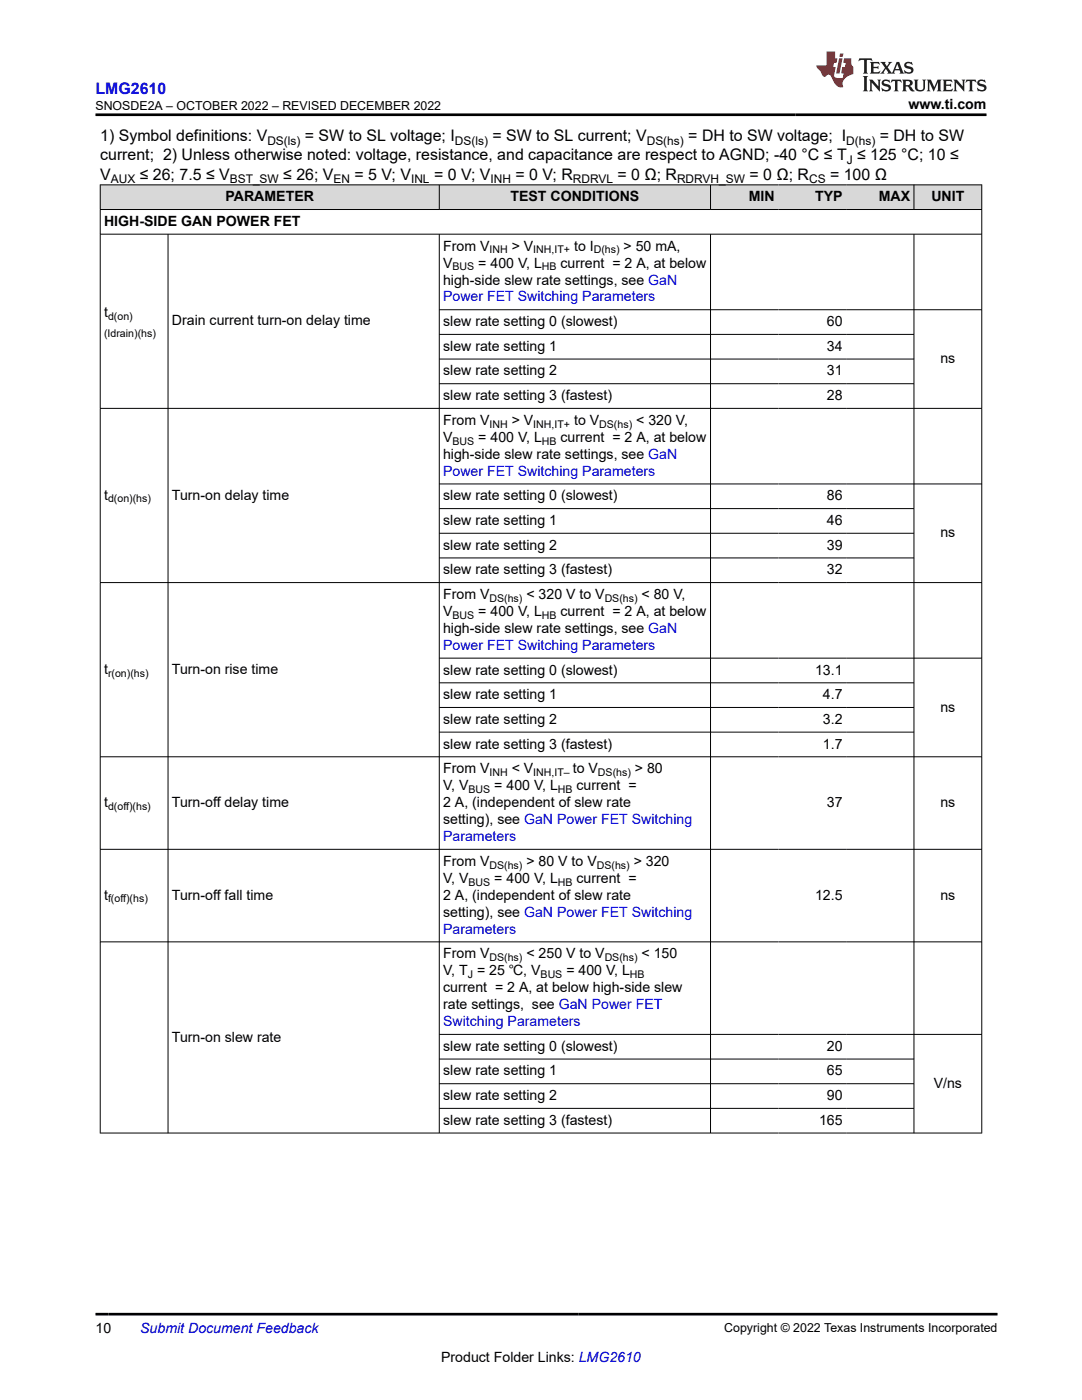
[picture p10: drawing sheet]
<svg xmlns="http://www.w3.org/2000/svg" width="216mm" height="279mm" viewBox="0 0 216 279" stroke-linecap="round" stroke-linejoin="round" font-family="sans-serif">
<defs><g id="words">
<text font-size="3.2" fill="#00f" x="19.1" y="18.7">LMG2610</text>
<g font-size="3.2">
<text x="20" y="28.2">1) Symbol definitions: V</text>
<text x="60.8" y="28.2">= SW to SL voltage; I</text>
<text x="98.3" y="28.2">= SW to SL current; V</text>
<text x="137.3" y="28.2">= DH to SW voltage; I</text>
<text x="175.5" y="28.2">= DH to SW</text>
<text x="20" y="32">current; 2) Unless otherwise noted: voltage, resistance, and capacitance are respect to AGND; -40 °C ≤ T ≤ 125 °C; 10 ≤</text>
<text x="20" y="35.8">V</text>
<text x="27.9" y="35.8">≤ 26; 7.5 ≤ V</text>
<text x="56.5" y="35.8">≤ 26; V</text>
<text x="70.8" y="35.8">= 5 V; V</text>
<text x="86.6" y="35.8">= 0 V; V</text>
<text x="102.9" y="35.8">= 0 V; R</text>
<text x="123.2" y="35.8">= 0 Ω; R</text>
<text x="149.6" y="35.8">= 0 Ω; R</text>
<text x="165.6" y="35.8">= 100 Ω</text>
</g>
<g font-size="2.8">
<text x="181.3" y="21.8">www.ti.com</text>
<text x="45" y="40.2">PARAMETER</text>
<text x="101.9" y="40.2">TEST CONDITIONS</text>
<text x="149.4" y="40.2">MIN</text>
<text x="162.6" y="40.2">TYP</text>
<text x="175.3" y="40.2">MAX</text>
<text x="185.8" y="40.2">UNIT</text>
<text x="20.8" y="45.1">HIGH-SIDE GAN POWER FET</text>
<text x="88.4" y="53.4">V</text>
<text x="88.4" y="50">From V</text>
<text x="95.4" y="53.4">= 400 V, L</text>
<text x="102.1" y="50">&gt; V</text>
<text x="111.8" y="53.4">current = 2 A, at below</text>
<text x="114.6" y="50">to I</text>
<text x="124.4" y="50">&gt; 50 mA,</text>
<text x="88.4" y="56.8">high-side slew rate settings, see GaN</text>
<text x="20.8" y="63.2">t</text>
<text x="34.3" y="64.9">Drain current turn-on delay time</text>
<text x="88.4" y="65.1">slew rate setting 0 (slowest)</text>
<text x="165" y="65.1">60</text>
<text x="88.4" y="70">slew rate setting 1</text>
<text x="165" y="70">34</text>
<text x="88.4" y="74.9">slew rate setting 2</text>
<text x="165" y="74.9">31</text>
<text x="187.6" y="72.5">ns</text>
<text x="88.4" y="79.9">slew rate setting 3 (fastest)</text>
<text x="165" y="79.9">28</text>
<text x="88.4" y="88.2">V</text>
<text x="88.4" y="84.8">From V</text>
<text x="95.4" y="88.2">= 400 V, L</text>
<text x="102.1" y="84.8">&gt; V</text>
<text x="111.8" y="88.2">current = 2 A, at below</text>
<text x="114.6" y="84.8">to V</text>
<text x="126.9" y="84.8">&lt; 320 V,</text>
<text x="88.4" y="91.5">high-side slew rate settings, see GaN</text>
<text x="20.8" y="99.7">t</text>
<text x="34.3" y="99.7">Turn-on delay time</text>
<text x="88.4" y="99.9">slew rate setting 0 (slowest)</text>
<text x="165" y="99.9">86</text>
<text x="88.4" y="104.8">slew rate setting 1</text>
<text x="165" y="104.8">46</text>
<text x="187.6" y="107.2">ns</text>
<text x="88.4" y="109.7">slew rate setting 2</text>
<text x="165" y="109.7">39</text>
<text x="88.4" y="114.6">slew rate setting 3 (fastest)</text>
<text x="88.4" y="119.5">From V</text>
<text x="105" y="119.5">&lt; 320 V to V</text>
<text x="128" y="119.5">&lt; 80 V,</text>
<text x="165" y="114.6">32</text>
<text x="88.4" y="122.9">V</text>
<text x="95.4" y="122.9">= 400 V, L</text>
<text x="111.9" y="122.9">current = 2 A, at below</text>
<text x="88.4" y="126.3">high-side slew rate settings, see GaN</text>
<text x="20.8" y="134.5">t</text>
<text x="34.3" y="134.5">Turn-on rise time</text>
<text x="88.4" y="134.6">slew rate setting 0 (slowest)</text>
<text x="162.6" y="134.6">13.1</text>
<text x="88.4" y="139.5">slew rate setting 1</text>
<text x="164.2" y="139.5">4.7</text>
<text x="187.6" y="142">ns</text>
<text x="88.4" y="144.5">slew rate setting 2</text>
<text x="88.4" y="149.4">slew rate setting 3 (fastest)</text>
<text x="164.2" y="144.5">3.2</text>
<text x="164.2" y="149.4">1.7</text>
<text x="88.4" y="154.3">From V</text>
<text x="102.1" y="154.3">&lt; V</text>
<text x="114.3" y="154.3">to V</text>
<text x="126.7" y="154.3">&gt; 80</text>
<text x="20.8" y="161.1">t</text>
<text x="34.3" y="161.1">Turn-off delay time</text>
<text x="88.4" y="161.1">2 A, (independent of slew rate</text>
<text x="88.4" y="157.7">V, V</text>
<text x="98.6" y="157.7">= 400 V, L</text>
<text x="115" y="157.7">current =</text>
<text x="165" y="161.1">37</text>
<text x="187.6" y="161.1">ns</text>
<text x="88.4" y="164.5">setting), see GaN Power FET Switching</text>
<text x="88.4" y="172.8">From V</text>
<text x="105" y="172.8">&gt; 80 V to V</text>
<text x="126.5" y="172.8">&gt; 320</text>
<text x="20.8" y="179.5">t</text>
<text x="34.3" y="179.5">Turn-off fall time</text>
<text x="88.4" y="179.5">2 A, (independent of slew rate</text>
<text x="88.4" y="176.2">V, V</text>
<text x="98.6" y="176.2">= 400 V, L</text>
<text x="115" y="176.2">current =</text>
<text x="162.6" y="179.5">12.5</text>
<text x="187.6" y="179.5">ns</text>
<text x="88.4" y="182.9">setting), see GaN Power FET Switching</text>
<text x="88.4" y="191.2">From V</text>
<text x="105" y="191.2">&lt; 250 V to V</text>
<text x="128" y="191.2">&lt; 150</text>
<text x="88.4" y="194.6">V, T = 25 ℃, V</text>
<text x="113" y="194.6">= 400 V, L</text>
<text x="88.4" y="198">current = 2 A, at below high-side slew</text>
<text x="88.4" y="201.4">rate settings, see GaN Power FET</text>
<text x="34.3" y="207.9">Turn-on slew rate</text>
<text x="88.4" y="209.7">slew rate setting 0 (slowest)</text>
<text x="165" y="209.7">20</text>
<text x="88.4" y="214.6">slew rate setting 1</text>
<text x="165" y="214.6">65</text>
<text x="88.4" y="219.6">slew rate setting 2</text>
<text x="165" y="219.6">90</text>
<text x="186.3" y="217.1">V/ns</text>
<text x="88.4" y="224.5">slew rate setting 3 (fastest)</text>
<text x="163.4" y="224.5">165</text>
<text x="19.1" y="266.1">10</text>
<text x="88" y="271.7">Product Folder Links: LMG2610</text>
</g>
<g font-size="2.8" fill="#00f">
<text x="88.4" y="60.2">Power FET Switching Parameters</text>
<text x="88.4" y="94.9">Power FET Switching Parameters</text>
<text x="88.4" y="129.7">Power FET Switching Parameters</text>
<text x="88.4" y="167.9">Parameters</text>
<text x="88.4" y="186.3">Parameters</text>
<text x="88.4" y="204.8">Switching Parameters</text>
<text x="28" y="266.1">Submit Document Feedback</text>
</g>
<g font-size="2.5">
<text x="19.1" y="21.9">SNOSDE2A – OCTOBER 2022 – REVISED DECEMBER 2022</text>
<text x="144.5" y="265.8">Copyright © 2022 Texas Instruments Incorporated</text>
</g>
<g font-size="2.4">
<text x="53.4" y="28.9">DS(ls)</text>
<text x="90.8" y="28.9">DS(ls)</text>
<text x="129.1" y="28.9">DS(hs)</text>
<text x="168.8" y="28.9">D(hs)</text>
<text x="169" y="32.7">J</text>
<text x="22.1" y="36.5">AUX</text>
<text x="45.9" y="36.5">BST_SW</text>
<text x="66.6" y="36.5">EN</text>
<text x="82" y="36.5">INL</text>
<text x="97.9" y="36.5">INH</text>
<text x="114.3" y="36.5">RDRVL</text>
<text x="135.1" y="36.5">RDRVH_SW</text>
<text x="161.4" y="36.5">CS</text>
</g>
<g font-size="2.1">
<text x="90.3" y="54">BUS</text>
<text x="97.7" y="50.6">INH</text>
<text x="106.4" y="50.6">INH,IT+</text>
<text x="108.1" y="54">HB</text>
<text x="118.5" y="50.6">D(hs)</text>
<text x="21.6" y="63.8">d(on)</text>
<text x="20.8" y="67.2">(Idrain)(hs)</text>
<text x="90.3" y="88.7">BUS</text>
<text x="97.7" y="85.3">INH</text>
<text x="106.4" y="85.3">INH,IT+</text>
<text x="108.1" y="88.7">HB</text>
<text x="119.6" y="85.3">DS(hs)</text>
<text x="21.6" y="100.3">d(on)(hs)</text>
<text x="90.3" y="123.5">BUS</text>
<text x="97.7" y="120.1">DS(hs)</text>
<text x="108.1" y="123.5">HB</text>
<text x="120.7" y="120.1">DS(hs)</text>
<text x="21.6" y="135">r(on)(hs)</text>
<text x="97.7" y="154.9">INH</text>
<text x="106.4" y="154.9">INH,IT–</text>
<text x="119.3" y="154.9">DS(hs)</text>
<text x="21.6" y="161.6">d(off)(hs)</text>
<text x="93.5" y="158.3">BUS</text>
<text x="111.3" y="158.3">HB</text>
<text x="97.7" y="173.3">DS(hs)</text>
<text x="119.1" y="173.3">DS(hs)</text>
<text x="93.5" y="176.7">BUS</text>
<text x="111.3" y="176.7">HB</text>
<text x="21.6" y="180.1">f(off)(hs)</text>
<text x="97.7" y="191.8">DS(hs)</text>
<text x="120.7" y="191.8">DS(hs)</text>
<text x="93.3" y="195.2">J</text>
<text x="107.9" y="195.2">BUS</text>
<text x="125.7" y="195.2">HB</text>
</g>
</g></defs>
<g fill="#d8d8d8">
<path d="M20 36.9h175.9v4.9h-175.9z" fill-rule="evenodd"/>
<path d="M20.1 37h67.5v4.8h-67.5z" fill-rule="evenodd"/>
<path d="M87.7 37h54v4.8h-54z" fill-rule="evenodd"/>
<path d="M141.8 37h13.5v4.8h-13.5z" fill-rule="evenodd"/>
<path d="M155.3 37h13.5v4.8h-13.5z" fill-rule="evenodd"/>
<path d="M168.8 37h13.5v4.8h-13.5z" fill-rule="evenodd"/>
<path d="M182.4 37h13.4v4.8h-13.4z" fill-rule="evenodd"/>
</g>
<g fill="none" stroke="#000" stroke-width=".2">
<path d="M19.9 36.9h176.1M20 36.8v189.4M87.7 36.8v5.1M141.8 36.8v5.1M182.4 36.8v5.1M195.9 36.8v189.4M19.9 41.8h176.1M19.9 46.7h176.1M33.5 46.7v179.5M87.7 46.7v179.5M141.8 46.7v179.5M182.4 46.7v179.5"/>
<path d="M87.7 61.8h108.3M87.7 66.7h94.7M87.7 71.7h94.7M87.7 76.6h94.7M87.7 96.6h108.3M196 81.5h-176.1M87.7 101.5h94.7M87.7 106.4h94.7M87.7 111.3h94.7M196 116.3h-176.1M87.7 131.3h108.3M87.7 136.3h94.7"/>
<path d="M87.7 141.2h94.7M87.7 146.1h94.7M196 151h-176.1M19.9 169.5h176.1M19.9 188h176.1M87.7 206.4h108.3M87.7 211.4h94.7M87.7 216.3h94.7M87.7 221.2h94.7M196 226.1h-176.1"/>
</g>
<path d="M171.5 11.6l-.2 .6 .5-.2h.6v.1v2.2l-.2 .4h1l-.2-.4v-2.2v-.1h.5l.6 .2-.2-.6zM173.6 12.4l.2 .3v1.6l-.2 .4h1.9l.1-.6a1.08 1.08 0 0 1-1.3 .2v-.7h.6l.4 .2v-.7l-.4 .2h-.6v-.5l.2-.2a1 1 0 0 1 1 .3l-.1-.5zM175.7 12.4l.9 1.1-1 1.2h.9l-.2-.2 .5-.8 .4 .8-.2 .2h1.6l-.2-.2 .2-.5h.9l.1 .5-.1 .2h.9l-.2-.4-.8-1.9h-.5l-.9 2.1-.9-1.1 .9-1h-.8l.2 .2-.4 .6-.4-.6 .2-.2zM179 12.8l.4 1h-.7zM180.7 12.5a.65 .65 0 0 0-.2 .7 .65 .65 0 0 0 .6 .5l.6 .1 .1 .3a.79 .79 0 0 1-.7 .4 .79 .79 0 0 1-.7-.5l.1 .7 .2-.1a.93 .93 0 0 0 1.1 0 .93 .93 0 0 0 .4-.9 1.46 1.46 0 0 0-1.2-.6l-.1-.3a1.09 1.09 0 0 1 1.2 .2l-.2-.6-.1 .1-.5-.2zM172.2 15.2l.2 .4v2.2l-.2 .4h1l-.2-.4v-2.2l.2-.4zM173.4 15.9l.2 .4v1.5l-.2 .4h.8l-.3-.4 .1-1.3 1.6 1.8v-2l.2-.4h-.7l.1 .2 .1 1.1-1.2-1.3zM176.2 16a.65 .65 0 0 0-.2 .8 .65 .65 0 0 0 .6 .4l.6 .2 .1 .2a.79 .79 0 0 1-.7 .4 .79 .79 0 0 1-.7-.5l.1 .7 .2-.1a.93 .93 0 0 0 1.1 .1 .93 .93 0 0 0 .4-1 1.46 1.46 0 0 0-1.2-.5l-.1-.4a1.09 1.09 0 0 1 1.2 .2l-.1-.6-.2 .1-.5-.1zM177.9 15.9l-.1 .6a.63 .63 0 0 1 .8-.3v1.6l-.3 .4h1l-.2-.4v-1.6a.66 .66 0 0 1 .8 .3l-.1-.6zM180 15.9l.2 .4v1.5l-.2 .4h1l-.2-.2-.1-.7h.5l.1 .2a.79 .79 0 0 0 1.2 .6l-1-.9a.61 .61 0 0 0 .6-.6 .61 .61 0 0 0-.5-.7zM180.8 16.2h.1a.47 .47 0 0 1 .5 .1 .47 .47 0 0 1 .1 .5l-.1 .1-.7 .1zM182.3 15.9l.2 .2a2.27 2.27 0 0 0 .4 2 1.04 1.04 0 0 0 1.7-.7v-1.3l.2-.2h-.8l.2 .4v1.1a.6 .6 0 0 1-.6 .6 .6 .6 0 0 1-.6-.6v-1.1l.3-.4zM184.9 15.9l.2 .4v1.5l-.2 .4h.8l-.3-.4v-1.4l.9 1.9 .9-1.9v1.4l-.3 .4h1l-.2-.4v-1.5l.2-.4h-.8l-.7 1.5-.6-1.5zM188.1 15.9l.2 .4v1.5l-.2 .4h1.9l.1-.6a1.09 1.09 0 0 1-1.3 .2v-.7h.6l.4 .2v-.6l-.4 .2h-.6v-.6l.2-.1a1.01 1.01 0 0 1 1 .3l-.1-.6zM190.2 15.9l.3 .4v1.5l-.3 .4h.8l-.2-.4v-1.3l1.6 1.8v-2l.2-.4h-.7l.2 .2v1.1l-1.2-1.3zM192.8 15.9l-.1 .6a.63 .63 0 0 1 .8-.3v1.6l-.3 .4h1l-.2-.4v-1.6a.66 .66 0 0 1 .8 .3l-.1-.6zM195.2 16a.65 .65 0 0 0-.2 .8 .65 .65 0 0 0 .6 .4l.6 .2 .2 .2a.79 .79 0 0 1-.7 .4 .79 .79 0 0 1-.7-.5l.1 .7 .2-.1a.93 .93 0 0 0 1 .1 .93 .93 0 0 0 .5-1 1.46 1.46 0 0 0-1.3-.5v-.4a1.09 1.09 0 0 1 1.2 .2l-.2-.6-.2 .1-.5-.1z" fill="#231f20"/>
<path d="M164.9 10.3v2.7h-2l.1 .4 .8 1a.95 .95 0 0 0 1 .9 .59 .59 0 0 1 .5-.4 .59 .59 0 0 1 .5 .3l.4 .8a1.59 1.59 0 0 0 2.1 1.4 1.61 1.61 0 0 1 1-2.3l1-.3-.1-1.5a1.59 1.59 0 0 1-.3-1.7h-1.5l-.2 .9h.6l-.2 .9h-.5l-.2 .9v.3l.4 .1-.1 .9h-.7a.73 .73 0 0 1-1-.7l.3-1.5h-.5l.1-.9h.5l.2-.9h-.5v-1.3zM167.4 11.6l-.6 3.1h.7l.6-3.1zM167.6 10.7l-.1 .6h.7l.1-.6z" fill="#ed1c24"/>
<path d="M19.1 22.9h177.8M19.1 262.3h179.9" fill="none" stroke="#000" stroke-width=".53"/>
<use href="#words"/>
</svg>
